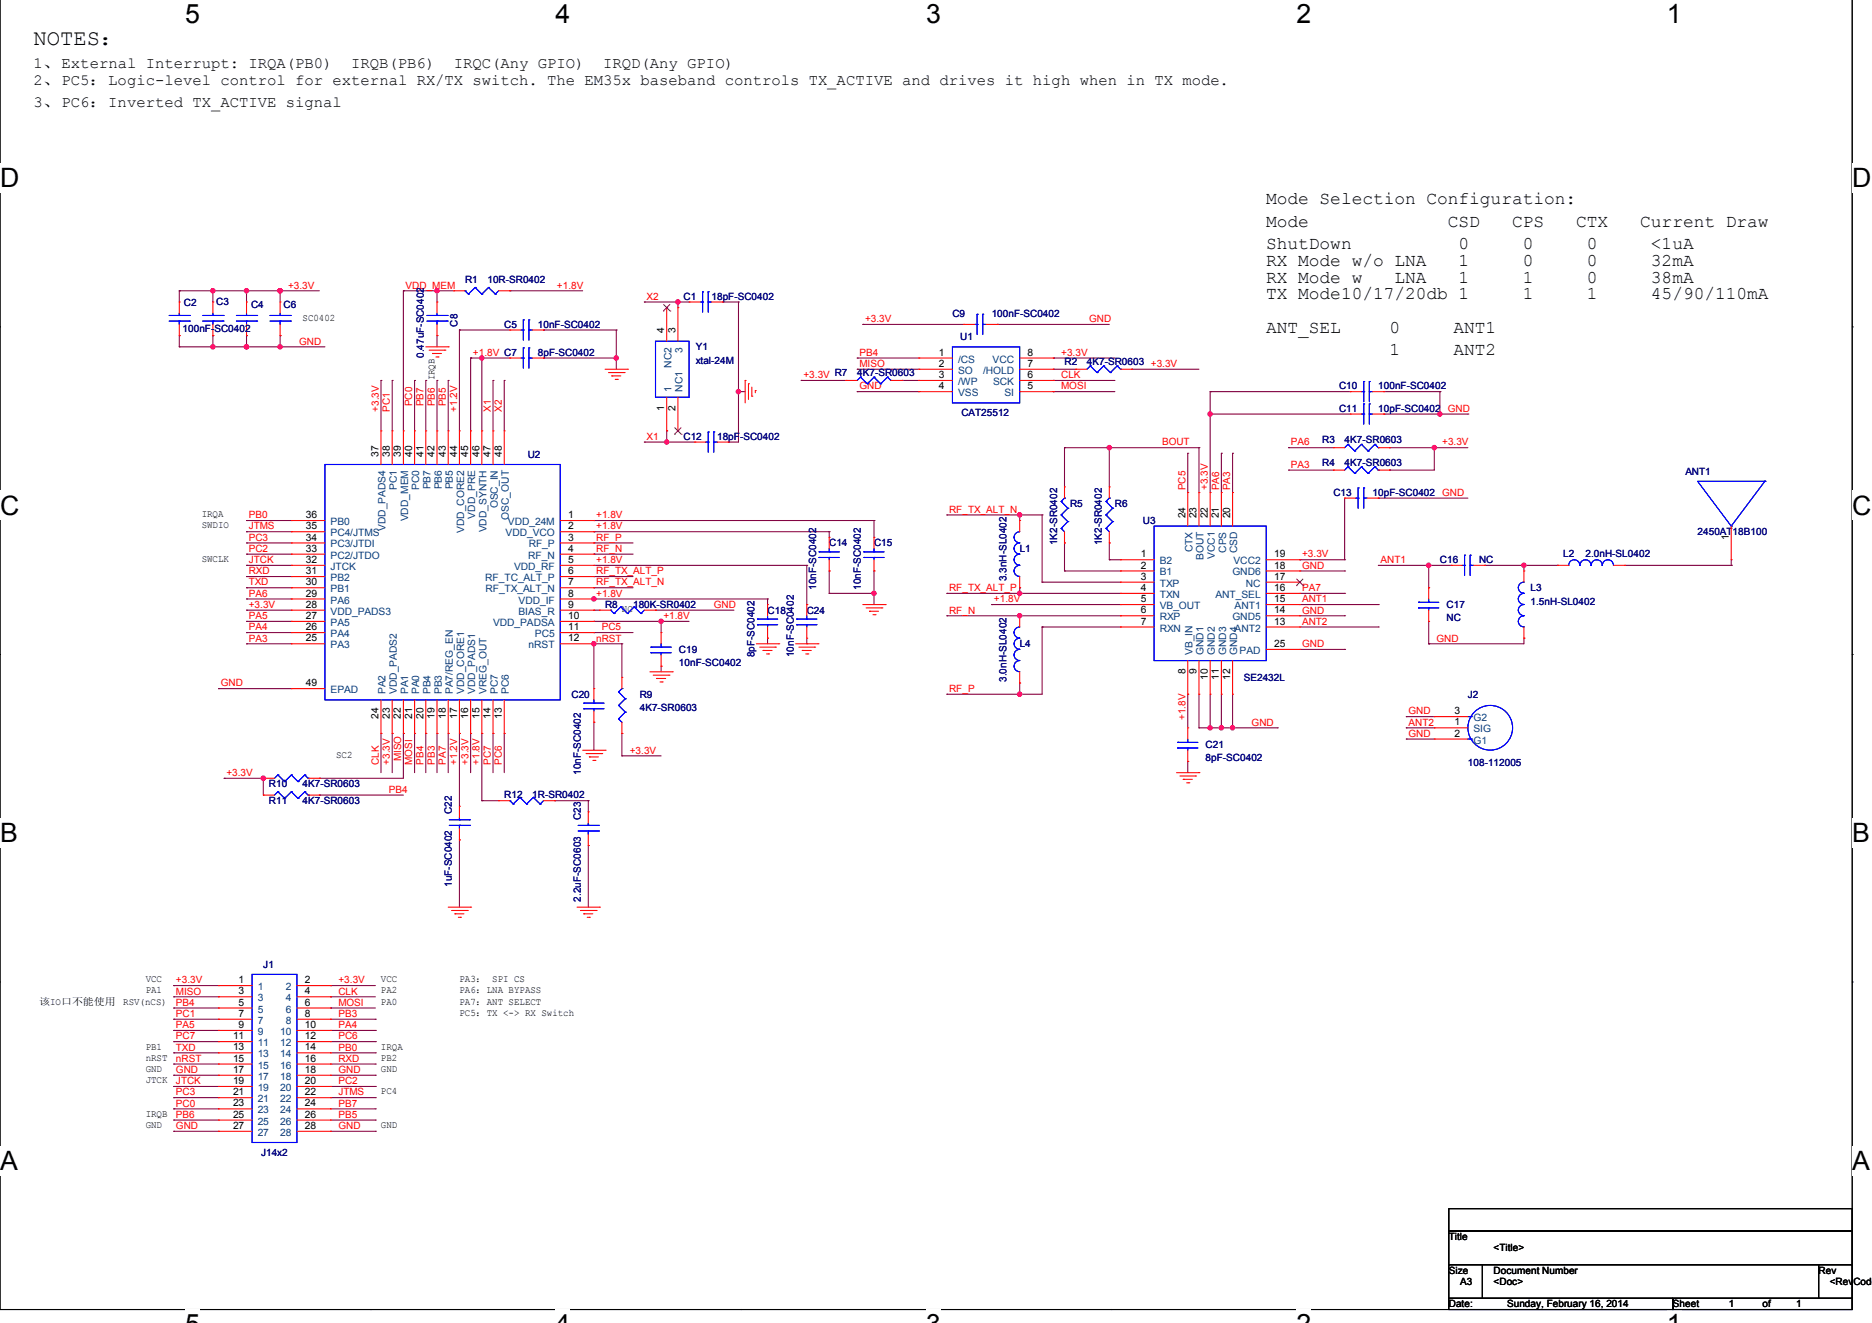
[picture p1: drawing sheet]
<svg xmlns="http://www.w3.org/2000/svg" width="297mm" height="210mm" viewBox="0 0 297 210" stroke-linecap="round" stroke-linejoin="round" font-family="sans-serif">
<defs><g id="words">
<g font-size="4.2">
<text x="29.4" y="3.7">5</text>
<text x="88.2" y="3.7">4</text>
<text x="146.9" y="3.7">3</text>
<text x="205.7" y="3.7">2</text>
<text x="264.5" y="3.7">1</text>
<text x="0" y="29.7">D</text>
<text x="293.9" y="29.7">D</text>
<text x="0" y="81.6">C</text>
<text x="293.9" y="81.6">C</text>
<text x="0" y="133.6">B</text>
<text x="293.9" y="133.6">B</text>
<text x="0" y="185.6">A</text>
<text x="293.9" y="185.6">A</text>
</g>
<text font-size="3.5" x="5.3" y="7.2">NOTES：</text>
<g font-size="2.8">
<text x="200.9" y="32.4">Mode Selection Configuration:</text>
<text x="200.9" y="36">Mode</text>
<text x="229.7" y="36">CSD</text>
<text x="239.9" y="36">CPS</text>
<text x="250.1" y="36">CTX</text>
<text x="260.3" y="36">Current Draw</text>
<text x="200.9" y="39.5">ShutDown</text>
<text x="231.4" y="39.5">0</text>
<text x="241.6" y="39.5">0</text>
<text x="251.8" y="39.5">0</text>
<text x="262" y="39.5">&lt;1uA</text>
<text x="200.9" y="42.2">RX Mode w/o LNA</text>
<text x="200.9" y="44.8">RX Mode w</text>
<text x="200.9" y="47.5">TX Mode10/17/20db 1</text>
<text x="221.3" y="44.8">LNA</text>
<text x="231.4" y="42.2">1</text>
<text x="231.4" y="44.8">1</text>
<text x="241.6" y="42.2">0</text>
<text x="241.6" y="44.8">1</text>
<text x="241.6" y="47.5">1</text>
<text x="251.8" y="42.2">0</text>
<text x="251.8" y="44.8">0</text>
<text x="251.8" y="47.5">1</text>
<text x="262" y="42.2">32mA</text>
<text x="262" y="44.8">38mA</text>
<text x="262" y="47.5">45/90/110mA</text>
<text x="200.9" y="52.8">ANT_SEL</text>
<text x="220.5" y="52.8">0</text>
<text x="230.6" y="52.8">ANT1</text>
<text x="220.5" y="56.4">1</text>
<text x="230.6" y="56.4">ANT2</text>
</g>
<g font-size="2.5">
<text x="5.3" y="10.8">1、External Interrupt: IRQA(PB0)</text>
<text x="55.7" y="10.8">IRQB(PB6)</text>
<text x="72" y="10.8">IRQC(Any GPIO)</text>
<text x="95.7" y="10.8">IRQD(Any GPIO)</text>
<text x="5.3" y="13.4">2、PC5：Logic-level control for external RX/TX switch. The EM35x baseband controls TX_ACTIVE and drives it high when in TX mode.</text>
<text x="5.3" y="17">3、PC6：Inverted TX_ACTIVE signal</text>
</g>
<g font-size="1.6" fill="#f00">
<text x="45.7" y="45.8">+3.3V</text>
<text x="64.4" y="45.8">VDD_MEM</text>
<text x="88.4" y="45.8">+1.8V</text>
<text x="102.6" y="47.6">X2</text>
<text x="137.3" y="51.1">+3.3V</text>
<text x="172.8" y="51.1">GND</text>
<text x="47.5" y="54.7">GND</text>
<text x="75" y="56.4">+1.8V C7</text>
<text x="136.4" y="58.2">MISO</text>
<text x="136.4" y="56.4">PB4</text>
<text x="168.4" y="56.4">+3.3V</text>
<text x="60.1" y="65.3" transform="rotate(-90 60.1 65.3)">+3.3V</text>
<text x="61.9" y="65.3" transform="rotate(-90 61.9 65.3)">PC1</text>
<text x="65.4" y="64.4" transform="rotate(-90 65.4 64.4)">PC0</text>
<text x="67.2" y="64.4" transform="rotate(-90 67.2 64.4)">PB7</text>
<text x="69" y="64.4" transform="rotate(-90 69 64.4)">PB6 IRQB</text>
<text x="70.8" y="64.4" transform="rotate(-90 70.8 64.4)">PB5</text>
<text x="72.5" y="65.3" transform="rotate(-90 72.5 65.3)">+1.2V</text>
<text x="77.9" y="65.3" transform="rotate(-90 77.9 65.3)">X1</text>
<text x="79.7" y="65.3" transform="rotate(-90 79.7 65.3)">X2</text>
<text x="127.5" y="60">+3.3V R7</text>
<text x="136.4" y="61.8">GND</text>
<text x="168.4" y="61.8">MOSI</text>
<text x="168.4" y="60">CLK</text>
<text x="229.7" y="65.3">GND</text>
<text x="102.6" y="69.8">X1</text>
<text x="184.4" y="70.7">BOUT</text>
<text x="204.8" y="70.7">PA6</text>
<text x="228.8" y="70.7">+3.3V</text>
<text x="188.1" y="77.8" transform="rotate(-90 188.1 77.8)">PC5</text>
<text x="191.7" y="77.8" transform="rotate(-90 191.7 77.8)">+3.3V</text>
<text x="193.4" y="77.8" transform="rotate(-90 193.4 77.8)">PA6</text>
<text x="195.2" y="77.8" transform="rotate(-90 195.2 77.8)">PA3</text>
<text x="204.8" y="74.2">PA3</text>
<text x="39.5" y="82.2">PB0</text>
<text x="94.6" y="82.2">+1.8V</text>
<text x="150.6" y="81.3">RF_TX_ALT_N</text>
<text x="228.8" y="78.7">GND</text>
<text x="39.5" y="85.8">PC3</text>
<text x="39.5" y="84">JTMS</text>
<text x="39.5" y="89.3">JTCK</text>
<text x="39.5" y="87.6">PC2</text>
<text x="94.6" y="87.6">RF_N</text>
<text x="94.6" y="85.8">RF_P</text>
<text x="94.6" y="84">+1.8V</text>
<text x="94.6" y="89.3">+1.8V</text>
<text x="206.6" y="88.4">+3.3V</text>
<text x="219.1" y="89.3">ANT1</text>
<text x="39.5" y="91.1">RXD</text>
<text x="39.5" y="92.9">TXD</text>
<text x="39.5" y="94.7">PA6</text>
<text x="94.6" y="91.1">RF_TX_ALT_P</text>
<text x="94.6" y="92.9">RF_TX_ALT_N</text>
<text x="94.6" y="94.7">+1.8V</text>
<text x="150.6" y="93.8">RF_TX_ALT_P</text>
<text x="157.7" y="95.6">+1.8V</text>
<text x="206.6" y="90.2">GND</text>
<text x="206.6" y="93.8">PA7</text>
<text x="206.6" y="95.6">ANT1</text>
<text x="39.5" y="96.4">+3.3V</text>
<text x="39.5" y="101.8">PA3</text>
<text x="39.5" y="100">PA4</text>
<text x="39.5" y="98.2">PA5</text>
<text x="94.6" y="101.8">nRST</text>
<text x="95.5" y="100">PC5</text>
<text x="105.3" y="98.2">+1.8V</text>
<text x="113.3" y="96.4">GND</text>
<text x="150.6" y="97.3">RF_N</text>
<text x="206.6" y="97.3">GND</text>
<text x="206.6" y="99.1">ANT2</text>
<text x="227.9" y="101.8">GND</text>
<text x="206.6" y="102.7">GND</text>
<text x="35" y="108.9">GND</text>
<text x="150.6" y="109.8">RF_P</text>
<text x="223.5" y="113.3">GND</text>
<text x="99.9" y="119.6">+3.3V</text>
<text x="188.1" y="114.2" transform="rotate(-90 188.1 114.2)">+1.8V</text>
<text x="198.6" y="115.1">GND</text>
<text x="223.5" y="115.1">ANT2</text>
<text x="223.5" y="116.9">GND</text>
<text x="35.9" y="123.1">+3.3V</text>
<text x="60.1" y="121.3" transform="rotate(-90 60.1 121.3)">CLK</text>
<text x="61.7" y="125.8">PB4</text>
<text x="61.9" y="121.3" transform="rotate(-90 61.9 121.3)">+3.3V</text>
<text x="63.6" y="120.8" transform="rotate(-90 63.6 120.8)">MISO</text>
<text x="65.4" y="121.3" transform="rotate(-90 65.4 121.3)">MOSI</text>
<text x="67.2" y="121.3" transform="rotate(-90 67.2 121.3)">PB4</text>
<text x="69" y="121.3" transform="rotate(-90 69 121.3)">PB3</text>
<text x="70.8" y="121.3" transform="rotate(-90 70.8 121.3)">PA7</text>
<text x="72.5" y="121.3" transform="rotate(-90 72.5 121.3)">+1.2V</text>
<text x="74.3" y="121.3" transform="rotate(-90 74.3 121.3)">+3.3V</text>
<text x="76.1" y="121.3" transform="rotate(-90 76.1 121.3)">+1.8V</text>
<text x="77.9" y="121.3" transform="rotate(-90 77.9 121.3)">PC7</text>
<text x="79.7" y="121.3" transform="rotate(-90 79.7 121.3)">PC6</text>
<text x="27.9" y="156">+3.3V</text>
<text x="27.9" y="157.8">MISO</text>
<text x="27.9" y="159.6">PB4</text>
<text x="27.9" y="161.3">PC1</text>
<text x="53.7" y="156">+3.3V</text>
<text x="53.7" y="157.8">CLK</text>
<text x="53.7" y="159.6">MOSI</text>
<text x="53.7" y="161.3">PB3</text>
<text x="27.9" y="163.1">PA5</text>
<text x="27.9" y="164.9">PC7</text>
<text x="27.9" y="166.7">TXD</text>
<text x="53.7" y="163.1">PA4</text>
<text x="53.7" y="164.9">PC6</text>
<text x="53.7" y="166.7">PB0</text>
<text x="27.9" y="168.5">nRST</text>
<text x="27.9" y="170.2">GND</text>
<text x="27.9" y="172">JTCK</text>
<text x="27.9" y="173.8">PC3</text>
<text x="53.7" y="168.5">RXD</text>
<text x="53.7" y="170.2">GND</text>
<text x="53.7" y="172">PC2</text>
<text x="53.7" y="173.8">JTMS</text>
<text x="27.9" y="175.6">PC0</text>
<text x="27.9" y="177.3">PB6</text>
<text x="27.9" y="179.1">GND</text>
<text x="53.7" y="175.6">PB7</text>
<text x="53.7" y="177.3">PB5</text>
<text x="53.7" y="179.1">GND</text>
</g>
<g font-size="1.6" fill="#000080">
<text x="73.8" y="44.9">R1</text>
<text x="77.3" y="44.9">10R-SR0402</text>
<text x="108.5" y="47.6">C1</text>
<text x="112.9" y="47.6">18pF-SC0402</text>
<text x="29" y="52.7">100nF-SC0402</text>
<text x="29.2" y="48.6">C2</text>
<text x="34.3" y="48.4">C3</text>
<text x="39.8" y="48.8">C4</text>
<text x="45" y="48.8">C6</text>
<text x="72.6" y="51.8" transform="rotate(-90 72.6 51.8)">C8</text>
<text x="80" y="52">C5</text>
<text x="85.3" y="52">10nF-SC0402</text>
<text x="151.1" y="50.2">C9</text>
<text x="152.4" y="53.9">U1</text>
<text x="157.4" y="50.2">100nF-SC0402</text>
<text x="67.3" y="56.8" transform="rotate(-90 67.3 56.8)">0.47uF-SC0402</text>
<text x="85.3" y="56.4">8pF-SC0402</text>
<text x="110.4" y="55.6">Y1</text>
<text x="110.4" y="57.7">xtal-24M</text>
<text x="136" y="59.6">4K7-SR0603</text>
<text x="168.9" y="57.9">R2</text>
<text x="172.5" y="57.9">4K7-SR0603 +3.3V</text>
<text x="212.5" y="65.3">C11</text>
<text x="212.5" y="61.8">C10</text>
<text x="218.7" y="65.3">10pF-SC0402</text>
<text x="218.7" y="61.8">100nF-SC0402</text>
<text x="108.5" y="69.8">C12</text>
<text x="113.8" y="69.8">18pF-SC0402</text>
<text x="152.5" y="66.1">CAT25512</text>
<text x="209.8" y="70.3">R3</text>
<text x="213.4" y="70.3">4K7-SR0603</text>
<text x="83.7" y="72.6">U2</text>
<text x="209.8" y="73.9">R4</text>
<text x="213.4" y="73.9">4K7-SR0603</text>
<text x="267.4" y="75.3">ANT1</text>
<text x="169.8" y="80.4">R5</text>
<text x="176.9" y="80.4">R6</text>
<text x="181.4" y="83.1">U3</text>
<text x="211.6" y="78.7">C13</text>
<text x="217.8" y="78.7">10pF-SC0402</text>
<text x="131.6" y="86.7">C14</text>
<text x="138.7" y="86.7">C15</text>
<text x="161.8" y="87.6">L1</text>
<text x="167.7" y="86.5" transform="rotate(-90 167.7 86.5)">1K2-SR0402</text>
<text x="174.8" y="86.5" transform="rotate(-90 174.8 86.5)">1K2-SR0402</text>
<text x="228.5" y="89.3">C16</text>
<text x="234.7" y="89.3">NC</text>
<text x="248" y="88.4">L2</text>
<text x="251.6" y="88.4">2.0nH-SL0402</text>
<text x="269.4" y="84.9">2450AT18B100</text>
<text x="129.5" y="93.6" transform="rotate(-90 129.5 93.6)">10nF-SC0402</text>
<text x="136.6" y="93.6" transform="rotate(-90 136.6 93.6)">10nF-SC0402</text>
<text x="159.7" y="92.2" transform="rotate(-90 159.7 92.2)">3.3nH-SL0402</text>
<text x="242.9" y="93.8">L3</text>
<text x="242.9" y="95.9">1.5nH-SL0402</text>
<text x="96" y="96.4">R8</text>
<text x="100.5" y="96.4">180K-SR0402</text>
<text x="121.8" y="97.3">C18</text>
<text x="128" y="97.3">C24</text>
<text x="229.5" y="96.4">C17</text>
<text x="229.5" y="98.6">NC</text>
<text x="107.7" y="103.6">C19</text>
<text x="107.7" y="105.7">10nF-SC0402</text>
<text x="119.7" y="104.3" transform="rotate(-90 119.7 104.3)">8pF-SC0402</text>
<text x="125.9" y="104.3" transform="rotate(-90 125.9 104.3)">10nF-SC0402</text>
<text x="161.8" y="102.7">L4</text>
<text x="90.7" y="110.7">C20</text>
<text x="101.5" y="110.7">R9</text>
<text x="101.5" y="112.8">4K7-SR0603</text>
<text x="159.7" y="108.2" transform="rotate(-90 159.7 108.2)">3.0nH-SL0402</text>
<text x="197.4" y="108">SE2432L</text>
<text x="232.9" y="110.7">J2</text>
<text x="191.3" y="118.7">C21</text>
<text x="42.7" y="124.9">R10</text>
<text x="48" y="124.9">4K7-SR0603</text>
<text x="92.2" y="123" transform="rotate(-90 92.2 123)">10nF-SC0402</text>
<text x="191.3" y="120.8">8pF-SC0402</text>
<text x="232.9" y="121.5">108-112005</text>
<text x="42.7" y="127.6">R11</text>
<text x="48" y="127.6">4K7-SR0603</text>
<text x="71.7" y="129.2" transform="rotate(-90 71.7 129.2)">C22</text>
<text x="80" y="126.7">R12</text>
<text x="84.5" y="126.7">1R-SR0402</text>
<text x="92.2" y="130.1" transform="rotate(-90 92.2 130.1)">C23</text>
<text x="71.7" y="140.7" transform="rotate(-90 71.7 140.7)">1uF-SC0402</text>
<text x="92.2" y="143" transform="rotate(-90 92.2 143)">2.2uF-SC0603</text>
<text x="41.8" y="153.5">J1</text>
<text x="41.4" y="183.4">J14x2</text>
</g>
<g font-size="1.6">
<text x="48" y="50.9">SC0402</text>
<text x="105.4" y="52.9" transform="rotate(-90 105.4 52.9)">4</text>
<text x="107.2" y="52.9" transform="rotate(-90 107.2 52.9)">3</text>
<text x="149" y="56.4">1</text>
<text x="149" y="58.2">2</text>
<text x="149" y="60">3</text>
<text x="163" y="60">6</text>
<text x="163" y="58.2">7</text>
<text x="163" y="56.4">8</text>
<text x="105.4" y="65.2" transform="rotate(-90 105.4 65.2)">1</text>
<text x="107.2" y="65.2" transform="rotate(-90 107.2 65.2)">2</text>
<text x="149" y="61.8">4</text>
<text x="163" y="61.8">5</text>
<text x="60.1" y="72.4" transform="rotate(-90 60.1 72.4)">37</text>
<text x="61.8" y="72.4" transform="rotate(-90 61.8 72.4)">38</text>
<text x="63.6" y="72.4" transform="rotate(-90 63.6 72.4)">39</text>
<text x="65.4" y="72.4" transform="rotate(-90 65.4 72.4)">40</text>
<text x="67.2" y="72.4" transform="rotate(-90 67.2 72.4)">41</text>
<text x="69" y="72.4" transform="rotate(-90 69 72.4)">42</text>
<text x="70.7" y="72.4" transform="rotate(-90 70.7 72.4)">43</text>
<text x="72.5" y="72.4" transform="rotate(-90 72.5 72.4)">44</text>
<text x="74.3" y="72.4" transform="rotate(-90 74.3 72.4)">45</text>
<text x="76.1" y="72.4" transform="rotate(-90 76.1 72.4)">46</text>
<text x="77.9" y="72.4" transform="rotate(-90 77.9 72.4)">47</text>
<text x="79.6" y="72.4" transform="rotate(-90 79.6 72.4)">48</text>
<text x="32" y="83.8">SWDIO</text>
<text x="32" y="82.1">IRQA</text>
<text x="48.5" y="82.2">36</text>
<text x="48.5" y="84">35</text>
<text x="90.1" y="82.2">1</text>
<text x="90.1" y="84">2</text>
<text x="188.1" y="82.2" transform="rotate(-90 188.1 82.2)">24</text>
<text x="189.9" y="82.2" transform="rotate(-90 189.9 82.2)">23</text>
<text x="191.6" y="82.2" transform="rotate(-90 191.6 82.2)">22</text>
<text x="193.4" y="82.2" transform="rotate(-90 193.4 82.2)">21</text>
<text x="195.2" y="82.2" transform="rotate(-90 195.2 82.2)">20</text>
<text x="32" y="89.2">SWCLK</text>
<text x="48.5" y="85.8">34</text>
<text x="48.5" y="87.5">33</text>
<text x="48.5" y="89.3">32</text>
<text x="90.1" y="85.8">3</text>
<text x="90.1" y="87.5">4</text>
<text x="90.1" y="89.3">5</text>
<text x="181" y="88.4">1</text>
<text x="202.2" y="88.4">19</text>
<text x="274.3" y="85.6" transform="rotate(-90 274.3 85.6)">1</text>
<text x="48.5" y="91.1">31</text>
<text x="48.5" y="92.9">30</text>
<text x="48.5" y="94.7">29</text>
<text x="90.1" y="91.1">6</text>
<text x="90.1" y="92.9">7</text>
<text x="90.1" y="94.7">8</text>
<text x="181" y="90.2">2</text>
<text x="181" y="92">3</text>
<text x="181" y="93.8">4</text>
<text x="181" y="95.5">5</text>
<text x="202.2" y="95.5">15</text>
<text x="202.2" y="93.8">16</text>
<text x="202.2" y="92">17</text>
<text x="202.2" y="90.2">18</text>
<text x="48.5" y="96.4">28</text>
<text x="48.5" y="98.2">27</text>
<text x="48.5" y="100">26</text>
<text x="48.5" y="101.8">25</text>
<text x="90.1" y="96.4">9</text>
<text x="90.1" y="98.2">10</text>
<text x="90.1" y="100">11</text>
<text x="90.1" y="101.8">12</text>
<text x="98.7" y="97.2">NC</text>
<text x="181" y="97.3">6</text>
<text x="181" y="99.1">7</text>
<text x="202.2" y="97.3">14</text>
<text x="202.2" y="99.1">13</text>
<text x="188.1" y="107" transform="rotate(-90 188.1 107)">8</text>
<text x="189.9" y="107" transform="rotate(-90 189.9 107)">9</text>
<text x="191.6" y="107.9" transform="rotate(-90 191.6 107.9)">10</text>
<text x="193.4" y="107.9" transform="rotate(-90 193.4 107.9)">11</text>
<text x="195.2" y="107.9" transform="rotate(-90 195.2 107.9)">12</text>
<text x="202.2" y="102.7">25</text>
<text x="48.5" y="108.9">49</text>
<text x="230.8" y="113.3">3</text>
<text x="60.1" y="114.1" transform="rotate(-90 60.1 114.1)">24</text>
<text x="61.8" y="114.1" transform="rotate(-90 61.8 114.1)">23</text>
<text x="63.6" y="114.1" transform="rotate(-90 63.6 114.1)">22</text>
<text x="65.4" y="114.1" transform="rotate(-90 65.4 114.1)">21</text>
<text x="67.2" y="114.1" transform="rotate(-90 67.2 114.1)">20</text>
<text x="69" y="114.1" transform="rotate(-90 69 114.1)">19</text>
<text x="70.7" y="114.1" transform="rotate(-90 70.7 114.1)">18</text>
<text x="72.5" y="114.1" transform="rotate(-90 72.5 114.1)">17</text>
<text x="74.3" y="114.1" transform="rotate(-90 74.3 114.1)">16</text>
<text x="76.1" y="114.1" transform="rotate(-90 76.1 114.1)">15</text>
<text x="77.9" y="114.1" transform="rotate(-90 77.9 114.1)">14</text>
<text x="79.6" y="114.1" transform="rotate(-90 79.6 114.1)">13</text>
<text x="230.8" y="115.1">1</text>
<text x="230.8" y="116.9">2</text>
<text x="53.3" y="120.3">SC2</text>
<text x="23.1" y="155.8">VCC</text>
<text x="37.9" y="156">1</text>
<text x="48.4" y="156">2</text>
<text x="60.5" y="155.8">VCC</text>
<text x="72.9" y="155.8">PA3： SPI CS</text>
<text x="6.2" y="159.4">该IO口不能使用</text>
<text x="19.6" y="159.4">RSV(nCS)</text>
<text x="23.1" y="157.6">PA1</text>
<text x="37.9" y="157.8">3</text>
<text x="37.9" y="159.5">5</text>
<text x="37.9" y="161.3">7</text>
<text x="48.4" y="157.8">4</text>
<text x="48.4" y="159.5">6</text>
<text x="48.4" y="161.3">8</text>
<text x="60.5" y="157.6">PA2</text>
<text x="60.5" y="159.4">PA0</text>
<text x="72.9" y="157.6">PA6：LNA BYPASS</text>
<text x="72.9" y="159.4">PA7：ANT SELECT</text>
<text x="72.9" y="161.2">PC5：TX &lt;-&gt; RX Switch</text>
<text x="23.1" y="166.5">PB1</text>
<text x="37" y="164.9">11</text>
<text x="37" y="166.7">13</text>
<text x="37.9" y="163.1">9</text>
<text x="48.4" y="163.1">10</text>
<text x="48.4" y="164.9">12</text>
<text x="48.4" y="166.7">14</text>
<text x="60.5" y="166.5">IRQA</text>
<text x="23.1" y="168.3">nRST</text>
<text x="23.1" y="171.8">JTCK</text>
<text x="23.1" y="170.1">GND</text>
<text x="37" y="168.4">15</text>
<text x="37" y="170.2">17</text>
<text x="37" y="172">19</text>
<text x="37" y="173.8">21</text>
<text x="48.4" y="168.4">16</text>
<text x="48.4" y="170.2">18</text>
<text x="48.4" y="172">20</text>
<text x="48.4" y="173.8">22</text>
<text x="60.5" y="168.3">PB2</text>
<text x="60.5" y="173.6">PC4</text>
<text x="60.5" y="170.1">GND</text>
<text x="23.1" y="177.2">IRQB</text>
<text x="23.1" y="179">GND</text>
<text x="37" y="175.5">23</text>
<text x="37" y="177.3">25</text>
<text x="37" y="179.1">27</text>
<text x="48.4" y="175.5">24</text>
<text x="48.4" y="177.3">26</text>
<text x="48.4" y="179.1">28</text>
<text x="60.5" y="179">GND</text>
<text x="229.9" y="196.7">Title</text>
<text x="229.9" y="202.1">Size</text>
<text x="231.7" y="203.8">A3</text>
<text x="237" y="202.1">Document Number</text>
<text x="237" y="203.8">&lt;Doc&gt;</text>
<text x="237" y="198.5">&lt;Title&gt;</text>
<text x="288.6" y="202.1">Rev</text>
<text x="290.3" y="203.8">&lt;RevCode&gt;</text>
<text x="229.9" y="207.4">Date:</text>
<text x="239.1" y="207.4">Sunday, February 16, 2014</text>
<text x="265.5" y="207.4">Sheet</text>
<text x="274.3" y="207.4">1</text>
<text x="279.7" y="207.4">of</text>
<text x="285" y="207.4">1</text>
</g>
<g font-size="1.6" fill="#004080">
<text x="106.5" y="58.3" transform="rotate(-90 106.5 58.3)">NC2</text>
<text x="108.3" y="55.9" transform="rotate(-90 108.3 55.9)">3</text>
<text x="152" y="57.5">/CS</text>
<text x="152" y="59.3">SO</text>
<text x="156" y="59.3">/HOLD</text>
<text x="157.5" y="57.5">VCC</text>
<text x="106.5" y="62.1" transform="rotate(-90 106.5 62.1)">1</text>
<text x="108.3" y="62.1" transform="rotate(-90 108.3 62.1)">NC1</text>
<text x="152" y="61.1">/WP</text>
<text x="152" y="62.9">VSS</text>
<text x="157.6" y="61.1">SCK</text>
<text x="159.4" y="62.9">SI</text>
<text x="63" y="77.8" transform="rotate(-90 63 77.8)">PC1</text>
<text x="66.5" y="77.8" transform="rotate(-90 66.5 77.8)">PC0</text>
<text x="68.3" y="77.7" transform="rotate(-90 68.3 77.7)">PB7</text>
<text x="70.1" y="77.7" transform="rotate(-90 70.1 77.7)">PB6</text>
<text x="71.9" y="77.7" transform="rotate(-90 71.9 77.7)">PB5</text>
<text x="52.5" y="83.3">PB0</text>
<text x="64.7" y="82.7" transform="rotate(-90 64.7 82.7)">VDD_MEM</text>
<text x="75.4" y="82.3" transform="rotate(-90 75.4 82.3)">VDD_PRE</text>
<text x="79" y="80.7" transform="rotate(-90 79 80.7)">OSC_IN</text>
<text x="80.6" y="83.3">VDD_24M</text>
<text x="80.8" y="82.5" transform="rotate(-90 80.8 82.5)">OSC_OUT</text>
<text x="52.5" y="85.1">PC4/JTMS</text>
<text x="52.5" y="86.9">PC3/JTDI</text>
<text x="52.5" y="88.6">PC2/JTDO</text>
<text x="61.2" y="84.3" transform="rotate(-90 61.2 84.3)">VDD_PADS4</text>
<text x="73.6" y="84.6" transform="rotate(-90 73.6 84.6)">VDD_CORE2</text>
<text x="77.2" y="84.5" transform="rotate(-90 77.2 84.5)">VDD_SYNTH</text>
<text x="80.2" y="85.1">VDD_VCO</text>
<text x="83.8" y="88.6">RF_N</text>
<text x="83.9" y="86.9">RF_P</text>
<text x="184" y="89.5">B2</text>
<text x="189.2" y="87.6" transform="rotate(-90 189.2 87.6)">CTX</text>
<text x="191" y="88.9" transform="rotate(-90 191 88.9)">BOUT</text>
<text x="192.8" y="88.7" transform="rotate(-90 192.8 88.7)">VCC1</text>
<text x="194.5" y="87.7" transform="rotate(-90 194.5 87.7)">CPS</text>
<text x="195.7" y="89.5">VCC2</text>
<text x="196.3" y="87.8" transform="rotate(-90 196.3 87.8)">CSD</text>
<text x="52.5" y="90.4">JTCK</text>
<text x="52.5" y="92.2">PB2</text>
<text x="52.5" y="94">PB1</text>
<text x="52.5" y="95.8">PA6</text>
<text x="77" y="92.2">RF_TC_ALT_P</text>
<text x="77" y="94">RF_TX_ALT_N</text>
<text x="81.6" y="90.4">VDD_RF</text>
<text x="82.3" y="95.8">VDD_IF</text>
<text x="184" y="91.3">B1</text>
<text x="184" y="93.1">TXP</text>
<text x="184" y="94.9">TXN</text>
<text x="192.8" y="94.9">ANT_SEL</text>
<text x="195.6" y="91.3">GND6</text>
<text x="197.7" y="93.1">NC</text>
<text x="52.5" y="97.5">VDD_PADS3</text>
<text x="52.5" y="99.3">PA5</text>
<text x="52.5" y="101.1">PA4</text>
<text x="78.2" y="99.3">VDD_PADSA</text>
<text x="82.3" y="97.5">BIAS_R</text>
<text x="84.9" y="101.1">PC5</text>
<text x="184" y="96.6">VB_OUT</text>
<text x="184" y="98.4">RXP</text>
<text x="184" y="100.2">RXN</text>
<text x="195.6" y="98.4">GND5</text>
<text x="195.9" y="96.6">ANT1</text>
<text x="195.9" y="100.2">ANT2</text>
<text x="52.5" y="102.9">PA3</text>
<text x="83.9" y="102.9">nRST</text>
<text x="189.2" y="103.9" transform="rotate(-90 189.2 103.9)">VB_IN</text>
<text x="191" y="103.9" transform="rotate(-90 191 103.9)">GND1</text>
<text x="192.8" y="103.9" transform="rotate(-90 192.8 103.9)">GND2</text>
<text x="194.5" y="103.9" transform="rotate(-90 194.5 103.9)">GND3</text>
<text x="196.3" y="103.9" transform="rotate(-90 196.3 103.9)">GND4</text>
<text x="196.7" y="103.8">PAD</text>
<text x="52.5" y="110">EPAD</text>
<text x="61.2" y="110.1" transform="rotate(-90 61.2 110.1)">PA2</text>
<text x="63" y="110.1" transform="rotate(-90 63 110.1)">VDD_PADS2</text>
<text x="64.7" y="110.1" transform="rotate(-90 64.7 110.1)">PA1</text>
<text x="66.5" y="110.1" transform="rotate(-90 66.5 110.1)">PA0</text>
<text x="68.3" y="110.1" transform="rotate(-90 68.3 110.1)">PB4</text>
<text x="70.1" y="110.1" transform="rotate(-90 70.1 110.1)">PB3</text>
<text x="71.9" y="110.1" transform="rotate(-90 71.9 110.1)">PA7/REG_EN</text>
<text x="73.6" y="110.1" transform="rotate(-90 73.6 110.1)">VDD_CORE1</text>
<text x="75.4" y="110.1" transform="rotate(-90 75.4 110.1)">VDD_PADS1</text>
<text x="77.2" y="110.1" transform="rotate(-90 77.2 110.1)">VREG_OUT</text>
<text x="79" y="110.1" transform="rotate(-90 79 110.1)">PC7</text>
<text x="80.8" y="110.1" transform="rotate(-90 80.8 110.1)">PC6</text>
<text x="233.8" y="116.2">SIG</text>
<text x="233.8" y="114.4">G2</text>
<text x="233.8" y="118">G1</text>
<text x="40.9" y="157.1">1</text>
<text x="40.9" y="158.9">3</text>
<text x="40.9" y="160.6">5</text>
<text x="45.3" y="157.1">2</text>
<text x="45.3" y="158.9">4</text>
<text x="45.3" y="160.6">6</text>
<text x="40.9" y="162.4">7</text>
<text x="40.9" y="164.2">9</text>
<text x="40.9" y="166">11</text>
<text x="40.9" y="167.8">13</text>
<text x="44.4" y="164.2">10</text>
<text x="44.4" y="166">12</text>
<text x="44.4" y="167.8">14</text>
<text x="45.3" y="162.4">8</text>
<text x="40.9" y="169.5">15</text>
<text x="40.9" y="171.3">17</text>
<text x="40.9" y="173.1">19</text>
<text x="44.4" y="169.5">16</text>
<text x="44.4" y="171.3">18</text>
<text x="44.4" y="173.1">20</text>
<text x="40.9" y="174.9">21</text>
<text x="40.9" y="176.6">23</text>
<text x="40.9" y="178.4">25</text>
<text x="44.4" y="174.9">22</text>
<text x="44.4" y="176.6">24</text>
<text x="44.4" y="178.4">26</text>
<text x="40.9" y="180.2">27</text>
<text x="44.4" y="180.2">28</text>
</g>
</g></defs>
<path d="M0 -.1v207.9h293.9v-207.9" fill="none" stroke="#000" stroke-width=".17"/>
<g fill="#fff">
<path d="M29.4 -.1h2.3v4.7h-2.3z"/>
<path d="M29.4 207.8h2.3v2.2h-2.3z"/>
</g>
<path d="M58.8 207.8h.1" fill="none" stroke="#000" stroke-width=".17"/>
<g fill="#fff">
<path d="M88.2 -.1h2.3v4.7h-2.3z"/>
<path d="M88.2 207.8h2.3v2.2h-2.3z"/>
</g>
<path d="M117.6 207.8h.1" fill="none" stroke="#000" stroke-width=".17"/>
<g fill="#fff">
<path d="M146.9 -.1h2.4v4.7h-2.4z"/>
<path d="M146.9 207.8h2.4v2.2h-2.4z"/>
</g>
<path d="M176.3 207.8h.1" fill="none" stroke="#000" stroke-width=".17"/>
<g fill="#fff">
<path d="M205.7 -.1h2.3v4.7h-2.3z"/>
<path d="M205.7 207.8h2.3v2.2h-2.3z"/>
</g>
<path d="M235.1 207.8h.1" fill="none" stroke="#000" stroke-width=".17"/>
<g fill="#fff">
<path d="M264.5 -.1h2.3v4.7h-2.3z"/>
<path d="M264.5 207.8h2.3v2.2h-2.3z"/>
<path d="M0 25.9h3v4.7h-3z"/>
<path d="M293.9 25.9h3v4.7h-3z"/>
<path d="M0 77.8h3v4.7h-3z"/>
<path d="M293.9 77.8h3v4.7h-3z"/>
</g>
<path d="M0 51.9h.1M293.9 51.9h.1" fill="none" stroke="#000" stroke-width=".17"/>
<g fill="#fff">
<path d="M0 129.8h2.8v4.7h-2.8z"/>
<path d="M293.9 129.8h2.8v4.7h-2.8z"/>
</g>
<path d="M0 103.8h.1M293.9 103.8h.1" fill="none" stroke="#000" stroke-width=".17"/>
<g fill="#fff">
<path d="M0 181.8h2.8v4.7h-2.8z"/>
<path d="M293.9 181.8h2.8v4.7h-2.8z"/>
</g>
<path d="M0 155.8h.1M293.9 155.8h.1M229.9 191.8h64v3.5h-64zM229.9 195.3h64v5.4h-64zM229.9 200.7h5.3v5.3h-5.3zM229.9 206h35.6v1.8h-35.6zM235.2 200.7h53.4v5.3h-53.4zM265.5 206h28.4v1.8h-28.4zM288.6 200.7h5.3v5.3h-5.3z" fill="none" stroke="#000" stroke-width=".17"/>
<g fill="none" stroke="#800040" stroke-width=".17">
<path d="M28.4 46.1h.1M28.4 53.2h.1M28.4 55h.1M28.4 46.1h22.3M28.4 46.1v1.8M28.4 53.2v1.8M28.4 55h23.2M33.8 46.1h.1M33.8 53.2h.1M33.8 55h.1M33.8 46.1v1.8M33.8 53.2v1.8"/>
<path d="M39.1 53.2h.1M39.1 46.1h.1M39.1 55h.1M39.1 46.1v1.8M39.1 53.2v1.8M44.4 46.1h.1M44.4 53.2h.1M44.4 55h.1M44.4 46.1v1.8M44.4 53.2v1.8M64 46.1h.1M64 46.1h8"/>
<path d="M64 46.1v22.3M69.3 46.1h.1M69.3 53.2h.1M69.3 46.1v1.8M69.3 53.2v1.8M72.9 52.4h.1M72.9 52.4v16M72.9 52.4h8M74.7 56.8h.1M74.7 56.8h6.2M74.7 56.8v11.6M76.5 56.8h.1"/>
<path d="M76.5 56.8v11.6M80.9 46.1h.1M80.9 46.1h11.6M86.2 56.8h.1M86.2 52.4h.1M86.2 56.8h11.6M86.2 52.4h11.6M97.8 56.8h.1M97.8 52.4h.1M97.8 52.4v6.2M102.2 47.9h.1M102.2 47.9h7.1"/>
<path d="M107.6 47.9h.1M107.6 47.9v.9M114.7 47.9h.1M114.7 47.9h2.5M117.2 47.9h.1M117.2 47.9v22.2h-1.6M136 58.6h.1M136 56.8h.1M136 58.6h9.8M136 56.8h9.8M136.9 51.5h.1M136.9 51.5h16"/>
<path d="M158.2 51.5h.1M158.2 51.5h17.8M167.1 58.6h.1M167.1 56.8h.1M167.1 58.6h3.6M167.1 56.8h9.8M179.6 58.6h.1M179.6 58.6h10.6M60.5 60.4h.1M60.5 60.4v8M62.2 60.4h.1M62.2 60.4v8"/>
<path d="M65.8 60.4h.1M65.8 60.4v8M67.6 60.4h.1M67.6 60.4v8M69.3 60.4h.1M69.3 60.4v8M71.1 60.4h.1M71.1 60.4v8M78.2 60.4h.1M78.2 60.4v8M80 60.4h.1M80 60.4v8"/>
<path d="M102.2 70.1h.1M102.2 70.1h8M105.8 68.4h.1M105.8 70.1h.1M105.8 68.4v1.7M115.6 70.1h.1M117.2 62.1h.1M117.2 62.1h1M127.1 60.4h.1M127.1 60.4h7.1M136 62.1h.1M136 62.1h9.8"/>
<path d="M143.1 60.4h.1M143.1 60.4h2.7M167.1 62.1h.1M167.1 60.4h.1M167.1 62.1h9.8M167.1 60.4h9.8M168.9 71h.1M168.9 71v6.3M168.9 71h21.3M176 71h.1M176 71v6.3M188.5 71.9h.1"/>
<path d="M188.5 71.9v6.2M190.2 71h.1M190.2 71v7.1M192 65.7h.1M192 62.1h.1M192 62.1h22.2M192 62.1v16M192 65.7h22.2M193.8 71.9h.1M193.8 71.9v6.2M195.6 71.9h.1M195.6 71.9v6.2"/>
<path d="M204.5 71h.1M204.5 74.6h.1M204.5 71h7.1M204.5 74.6h7.1M213.4 79v9.8M218.7 79h.1M218.7 79h14.2M219.6 65.7h.1M219.6 62.1h8.9M219.6 65.7h13.3M220.5 74.6h.1M220.5 71h.1"/>
<path d="M220.5 71h12.4M227.6 71h.1M227.6 71v3.6h-7.1M228.5 62.1h.1M228.5 62.1v3.6M232.9 65.7h.1M39.1 82.6h.1M39.1 96.8h.1M39.1 91.5h.1M39.1 93.3h.1M39.1 95h.1M39.1 86.1h.1"/>
<path d="M39.1 84.4h.1M39.1 89.7h.1M39.1 87.9h.1M39.1 98.6h.1M39.1 87.9h7.1M39.1 86.1h7.1M39.1 98.6h7.1M39.1 82.6h7.1M39.1 96.8h7.1M39.1 91.5h7.1M39.1 93.3h7.1M39.1 95h7.1"/>
<path d="M39.1 84.4h7.1M39.1 89.7h7.1M94.2 87.9h.1M94.2 86.1h.1M94.2 98.6h.1M94.2 96.8h.1M94.2 91.5h.1M94.2 93.3h.1M94.2 95h.1M94.2 84.4h.1M94.2 82.6h.1M94.2 87.9h6.3"/>
<path d="M94.2 86.1h6.3M94.2 98.6h15.1M94.2 82.6h44.5M94.2 96.8h.9M94.2 91.5h6.3M94.2 93.3h6.3M94.2 95h27.6M94.2 84.4h37.4M94.2 89.7h33.8M104 96.8h.1M104 96.8h12.5M104.9 98.6h.1"/>
<path d="M104.9 98.6v1.8M121.8 95h.1M121.8 95v.9M128 89.7h.1M128 95.9h.1M128 89.7v6.2M131.6 84.4h.1M131.6 90.6h.1M131.6 94.1h.1M131.6 84.4v.9M131.6 90.6v3.5M131.6 94.1h7.1"/>
<path d="M138.7 90.6h.1M138.7 94.1h.1M138.7 82.6h.1M138.7 82.6v2.7M138.7 90.6v5.3M150.2 81.7h.1M150.2 94.1h.1M150.2 97.7h.1M150.2 81.7h15.2M150.2 94.1h27.6M150.2 97.7h27.6M157.4 95.9h.1"/>
<path d="M157.4 95.9h20.4M161.8 81.7h.1M161.8 94.1h.1M161.8 97.7h.1M161.8 93.3h.1M161.8 81.7v.9M161.8 93.3v.8M165.4 92.4h.1M165.4 81.7h.1M165.4 99.5h.1M165.4 92.4h12.4M165.4 81.7v10.7"/>
<path d="M165.4 99.5v10.6h-15.2M165.4 99.5h12.4M168.9 90.6h.1M168.9 86.1h.1M168.9 90.6h8.9M168.9 86.1v4.5M176 88.8h.1M176 86.1h.1M176 88.8h1.8M176 86.1v2.7M206.2 88.8h.1M206.2 94.1h7.2"/>
<path d="M206.2 97.7h7.2M206.2 99.5h12.5M206.2 88.8h7.2M206.2 90.6h7.2M206.2 95.9h12.5M213.4 88.8h.1M213.4 90.6h.1M213.4 94.1h.1M213.4 97.7h.1M218.7 95.9h.1M218.7 99.5h.1M218.7 89.7h11.6"/>
<path d="M226.7 89.7h.1M226.7 93.3h.1M226.7 89.7v3.6M226.7 98.6v3.5M235.6 89.7h.1M235.6 89.7h11.5M241.8 89.7h.1M241.8 89.7v.9M247.1 89.7h.1M257.8 89.7h16.9M274.7 89.7h.1M274.7 88.8v.9"/>
<path d="M34.7 109.3h.1M34.7 109.3h11.5M39.1 102.1h.1M39.1 100.4h.1M39.1 102.1h7.1M39.1 100.4h7.1M60.5 116.4h.1M60.5 116.4v6.2M62.2 116.4h.1M62.2 116.4v6.2M64 116.4h.1M64 116.4v7.1h-13.3"/>
<path d="M65.8 116.4h.1M65.8 116.4v6.2M67.6 116.4h.1M67.6 116.4v6.2M69.3 116.4h.1M69.3 116.4v6.2M71.1 116.4h.1M71.1 116.4v6.2M72.9 116.4h.1M72.9 116.4v11.5M74.7 116.4h.1M74.7 116.4v6.2"/>
<path d="M76.5 116.4h.1M76.5 116.4v10.6M78.2 116.4h.1M78.2 116.4v6.2M80 116.4h.1M80 116.4v6.2M94.2 114.6h.1M94.2 102.1h.1M94.2 100.4h.1M94.2 102.1v7.2M94.2 114.6v4.4M94.2 102.1h4.5"/>
<path d="M94.2 100.4h6.3M98.7 116.4h.1M98.7 119.9h.1M98.7 102.1h.1M98.7 102.1v5.4M98.7 116.4v3.5M98.7 119.9h6.2M104.9 105.7h.1M104.9 105.7v.9M121.8 101.3h.1M121.8 101.3v.8M128 102.1h.1"/>
<path d="M128 101.3v.8M150.2 110.1h.1M161.8 110.1h.1M161.8 108.4h.1M161.8 108.4v1.7M188.5 110.1h.1M188.5 110.1v5.4M190.2 115.5h.1M190.2 110.1v5.4M190.2 115.5h12.5M192 115.5h.1M192 110.1v5.4"/>
<path d="M193.8 115.5h.1M193.8 110.1v5.4M195.6 115.5h.1M195.6 110.1v5.4M202.7 115.5h.1M206.2 103h7.2M213.4 103h.1M223.1 115.5h.1M223.1 113.7h.1M223.1 117.3h.1M223.1 115.5h4.5M223.1 113.7h4.5"/>
<path d="M223.1 117.3h4.5M226.7 102.1h.1M241.8 101.3h.1M241.8 101.3v.8h-15.1M35.6 123.5h.1M35.6 123.5h6.2M41.8 123.5h.1M41.8 123.5v2.6M50.7 123.5h.1M50.7 126.1h.1M50.7 126.1h13.3M72.9 133.3h.1"/>
<path d="M72.9 133.3v10.6M76.5 127h.1M76.5 127h2.6M88 127h.1M88 127h5.3M93.3 127h.1M93.3 134.1h.1M93.3 127v1.8M93.3 134.1v9.8M188.5 120.8h.1M188.5 120.8v1.8M27.6 156.4h.1"/>
<path d="M27.6 158.2h.1M27.6 159.9h.1M27.6 156.4h7.1M27.6 158.2h7.1M27.6 159.9h7.1M52.5 156.4h.1M52.5 158.2h.1M52.5 159.9h.1M52.5 156.4h7.1M52.5 158.2h7.1M52.5 159.9h7.1M27.6 161.7h.1"/>
<path d="M27.6 163.5h.1M27.6 165.3h.1M27.6 167h.1M27.6 168.8h.1M27.6 170.6h.1M27.6 172.4h.1M27.6 174.2h.1M27.6 175.9h.1M27.6 177.7h.1M27.6 179.5h.1M27.6 161.7h7.1M27.6 163.5h7.1"/>
<path d="M27.6 165.3h7.1M27.6 167h7.1M27.6 168.8h7.1M27.6 170.6h7.1M27.6 172.4h7.1M27.6 174.2h7.1M27.6 175.9h7.1M27.6 177.7h7.1M27.6 179.5h7.1M52.5 161.7h7.1M52.5 163.5h7.1M52.5 165.3h7.1"/>
<path d="M52.5 167h7.1M52.5 168.8h7.1M52.5 170.6h7.1M52.5 172.4h7.1M52.5 174.2h7.1M52.5 175.9h7.1M52.5 177.7h7.1M52.5 179.5h7.1M59.6 161.7h.1M59.6 163.5h.1M59.6 165.3h.1M59.6 167h.1"/>
<path d="M59.6 168.8h.1M59.6 170.6h.1M59.6 172.4h.1M59.6 174.2h.1M59.6 175.9h.1M59.6 177.7h.1M59.6 179.5h.1"/>
</g>
<g fill="#f0f" stroke="#f0f" stroke-width=".17">
<circle cx="107.6" cy="47.9" r=".35"/>
<circle cx="105.8" cy="70.1" r=".35"/>
<circle cx="117.2" cy="62.1" r=".34"/>
<circle cx="76.4" cy="56.8" r=".35"/>
<circle cx="69.3" cy="46.1" r=".35"/>
<circle cx="104.9" cy="98.6" r=".35"/>
<circle cx="41.8" cy="123.5" r=".35"/>
<circle cx="44.4" cy="46.1" r=".35"/>
<circle cx="39.1" cy="55" r=".35"/>
<circle cx="33.8" cy="46.1" r=".35"/>
<circle cx="33.8" cy="55" r=".35"/>
<circle cx="39.1" cy="46.1" r=".35"/>
<circle cx="44.4" cy="55" r=".35"/>
<circle cx="94.2" cy="102.1" r=".35"/>
<circle cx="94.2" cy="95" r=".35"/>
<circle cx="138.7" cy="94.1" r=".35"/>
<circle cx="97.8" cy="56.8" r=".35"/>
<circle cx="161.8" cy="81.7" r=".35"/>
<circle cx="161.8" cy="94.1" r=".35"/>
<circle cx="161.8" cy="97.7" r=".35"/>
<circle cx="161.8" cy="110.1" r=".35"/>
<circle cx="176" cy="71" r=".35"/>
<circle cx="192" cy="65.7" r=".35"/>
<circle cx="227.6" cy="71" r=".35"/>
<circle cx="228.5" cy="65.7" r=".35"/>
<circle cx="192" cy="115.5" r=".35"/>
<circle cx="193.8" cy="115.5" r=".35"/>
<circle cx="195.6" cy="115.5" r=".35"/>
<circle cx="241.8" cy="89.7" r=".35"/>
<circle cx="226.7" cy="89.7" r=".35"/>
</g>
<g fill="none" stroke="#f00" stroke-width=".17">
<path d="M28.4 47.9h.1M28.4 53.2h.1M28.4 47.9v1.8M28.4 51.5v1.7M33.8 47.9h.1M33.8 53.2h.1M33.8 47.9v1.8M33.8 51.5v1.7M39.1 47.9h.1M39.1 53.2h.1M39.1 47.9v1.8M39.1 51.5v1.7"/>
<path d="M44.4 47.9h.1M44.4 53.2h.1M44.4 47.9v1.8M44.4 51.5v1.7M67.6 55h3.5M68.1 55.6h2.5M68.6 56.1h.1M68.6 56.1h1.5M69.2 56.6h.3M69.3 47.9h.1M69.3 53.2h.1M69.3 47.9v1.8"/>
<path d="M69.3 51.5v1.7M69.5 56.6h.1M70.6 55.6h.1M71.1 55h.1M72 46.1h.1M72 46.1h1.8M79.1 46.1h1.8M80.9 56.8h.1M80.9 46.1h.1M80.9 52.4h.1M80.9 56.8h1.8M80.9 52.4h1.8"/>
<path d="M84.5 56.8h1.7M84.5 52.4h1.7M86.2 56.8h.1M86.2 52.4h.1M96 58.6h3.6M96.5 59.1h2.5M97.1 59.6h.1M97.1 59.6h1.4M99 59.1h.1M99.6 58.6h.1M105.8 48.8h.1M105.8 48.8v5.3"/>
<path d="M107.6 48.8h.1M107.6 48.8v5.3M109.3 47.9h.1M109.3 47.9h1.8M112.9 47.9h1.8M114.7 47.9h.1M145.8 56.8h.1M145.8 58.6h.1M145.8 58.6h5.3M145.8 56.8h5.3M152.9 51.5h.1M152.9 51.5h1.8"/>
<path d="M156.5 51.5h1.7M158.2 51.5h.1M161.8 58.6h5.3M161.8 56.8h5.3M167.1 58.6h.1M167.1 56.8h.1M170.7 58.6h.1M170.7 58.6h1.8M177.8 58.6h1.8M179.6 58.6h.1M60.5 68.4h.1M60.5 68.4v5.3"/>
<path d="M62.2 68.4h.1M62.2 68.4v5.3M64 68.4h.1M64 68.4v5.3M65.8 68.4h.1M65.8 68.4v5.3M67.6 68.4h.1M67.6 68.4v5.3M69.3 68.4h.1M69.3 68.4v5.3M71.1 68.4h.1M71.1 68.4v5.3"/>
<path d="M72.9 68.4h.1M72.9 68.4v5.3M74.7 68.4h.1M74.7 68.4v5.3M76.5 68.4h.1M76.5 68.4v5.3M78.2 68.4h.1M78.2 68.4v5.3M80 68.4h.1M80 68.4v5.3M97.6 60.2h.4M98 60.2h.1"/>
<path d="M105.8 68.4h.1M105.8 63v5.4M107.6 68.4h.1M107.6 63v5.4M110.2 70.1h.1M110.2 70.1h1.8M113.8 70.1h1.8M115.6 70.1h.1M118.2 60.4h.1M118.2 60.4v3.5M118.8 60.9h.1M118.8 60.9v2.5"/>
<path d="M119.3 62.9h.1M119.3 61.4v1.5M119.8 62h.1M119.8 62v.3M134.2 60.4h.1M134.2 60.4h1.8M141.4 60.4h1.7M143.1 60.4h.1M145.8 60.4h.1M145.8 62.1h.1M145.8 60.4h5.3M145.8 62.1h5.3"/>
<path d="M161.8 60.4h5.3M161.8 62.1h5.3M167.1 62.1h.1M167.1 60.4h.1M168.9 77.3h.1M168.9 77.3v1.7M176 77.3h.1M176 77.3v1.7M188.5 78.1h.1M188.5 78.1v5.4M190.2 78.1h.1M190.2 78.1v5.4"/>
<path d="M192 78.1h.1M192 78.1v5.4M193.8 78.1h.1M193.8 78.1v5.4M195.6 78.1h.1M195.6 78.1v5.4M211.6 74.6h.1M211.6 71h.1M211.6 74.6h1.8M211.6 71h1.8M213.4 79h.1M213.4 79h1.7"/>
<path d="M214.2 65.7h.1M214.2 62.1h.1M214.2 62.1h1.8M214.2 65.7h1.8M216.9 79h1.8M217.8 62.1h1.8M217.8 65.7h1.8M218.7 79h.1M218.7 74.6h1.8M218.7 71h1.8M219.6 65.7h.1M219.6 62.1h.1"/>
<path d="M220.5 74.6h.1M220.5 71h.1M46.2 82.6h.1M46.2 84.4h.1M46.2 86.1h.1M46.2 87.9h.1M46.2 89.7h.1M46.2 91.5h.1M46.2 93.3h.1M46.2 95h.1M46.2 96.8h.1M46.2 98.6h.1"/>
<path d="M46.2 89.7h5.4M46.2 96.8h5.4M46.2 82.6h5.4M46.2 84.4h5.4M46.2 86.1h5.4M46.2 87.9h5.4M46.2 91.5h5.4M46.2 93.3h5.4M46.2 95h5.4M46.2 98.6h5.4M88.9 89.7h5.3M88.9 96.8h5.3"/>
<path d="M88.9 82.6h5.3M88.9 84.4h5.3M88.9 86.1h5.3M88.9 87.9h5.3M88.9 91.5h5.3M88.9 93.3h5.3M88.9 95h5.3M88.9 98.6h5.3M94.2 82.6h.1M94.2 84.4h.1M94.2 86.1h.1M94.2 87.9h.1"/>
<path d="M94.2 89.7h.1M94.2 91.5h.1M94.2 93.3h.1M94.2 95h.1M94.2 96.8h.1M94.2 98.6h.1M95.1 96.8h.1M95.1 96.8h1.8M102.2 96.8h1.8M104 96.8h.1M121.8 95.9h.1M121.8 95.9v1.8"/>
<path d="M121.8 99.5v1.8M128 95.9h.1M128 95.9v1.8M128 99.5v1.8M131.6 90.6h.1M131.6 85.3h.1M131.6 85.3v1.7M131.6 88.8v1.8M136.9 95.9h3.6M137.4 96.4h2.5M138 97h.1M138 97h1.4"/>
<path d="M138.5 97.5h.4M138.7 90.6h.1M138.7 85.3h.1M138.7 85.3v1.7M138.7 88.8v1.8M138.9 97.5h.1M139.9 96.4h.1M140.5 95.9h.1M161.8 97.7h.1M161.8 93.3h.1M161.8 82.6h.1M161.8 82.6v1.8"/>
<path d="M161.8 91.5v1.8M161.8 97.7v1.8M168.9 86.1h.1M168.9 84.4v1.7M176 86.1h.1M176 84.4v1.7M177.8 88.8h.1M177.8 90.6h.1M177.8 92.4h.1M177.8 94.1h.1M177.8 95.9h.1M177.8 97.7h.1"/>
<path d="M177.8 99.5h.1M177.8 95.9h5.3M177.8 88.8h5.3M177.8 90.6h5.3M177.8 92.4h5.3M177.8 94.1h5.3M177.8 97.7h5.3M177.8 99.5h5.3M200.9 95.9h5.3M200.9 88.8h5.3M200.9 90.6h5.3M200.9 92.4h5.3"/>
<path d="M200.9 94.1h5.3M200.9 97.7h5.3M200.9 99.5h5.3M206.2 97.7h.1M206.2 95.9h.1M206.2 94.1h.1M206.2 92.4h.1M206.2 90.6h.1M206.2 88.8h.1M206.2 99.5h.1M226.7 98.6h.1M226.7 93.3h.1"/>
<path d="M226.7 93.3v1.7M226.7 96.8v1.8M230.3 89.7h.1M230.3 89.7h1.7M233.8 89.7h1.8M235.6 89.7h.1M241.8 90.6h.1M241.8 90.6v1.8M241.8 99.5v1.8M247.1 89.7h.1M247.1 89.7h1.8M256 89.7h1.8"/>
<path d="M257.8 89.7h.1M274.7 88.8h.1M274.7 83.5v5.3M46.2 100.4h.1M46.2 102.1h.1M46.2 109.3h.1M46.2 102.1h5.4M46.2 100.4h5.4M46.2 109.3h5.4M60.5 116.4h.1M60.5 111v5.4M62.2 116.4h.1"/>
<path d="M62.2 111v5.4M64 116.4h.1M64 111v5.4M65.8 116.4h.1M65.8 111v5.4M67.6 116.4h.1M67.6 111v5.4M69.3 116.4h.1M69.3 111v5.4M71.1 116.4h.1M71.1 111v5.4M72.9 116.4h.1"/>
<path d="M72.9 111v5.4M74.7 116.4h.1M74.7 111v5.4M76.5 116.4h.1M76.5 111v5.4M78.2 116.4h.1M78.2 111v5.4M80 116.4h.1M80 111v5.4M88.9 102.1h5.3M88.9 100.4h5.3M92.5 119h3.5"/>
<path d="M93 119.6h2.5M94.2 114.6h.1M94.2 109.3h.1M94.2 100.4h.1M94.2 102.1h.1M94.2 109.3v1.7M94.2 112.8v1.8M95.5 119.6h.1M96 119h.1M98.7 116.4h.1M98.7 107.5h.1M98.7 107.5v1.8"/>
<path d="M98.7 114.6v1.8M103.1 106.6h3.6M103.7 107.1h2.5M104.2 107.6h.1M104.2 107.6h1.4M104.7 108.2h.4M104.9 105.7h.1M104.9 100.4h.1M104.9 100.4v1.7M104.9 103.9v1.8M105.1 108.2h.1M106.2 107.1h.1"/>
<path d="M106.7 106.6h.1M120 102.1h3.6M120.5 102.7h2.5M121.1 103.2h.1M121.1 103.2h1.4M121.6 103.8h.4M121.8 101.3h.1M122 103.8h.1M123 102.7h.1M123.6 102.1h.1M126.2 102.1h3.6M126.8 102.7h2.5"/>
<path d="M127.3 103.2h.1M127.3 103.2h1.4M127.8 103.8h.4M128 101.3h.1M128.2 103.8h.1M129.3 102.7h.1M129.8 102.1h.1M161.8 108.4h.1M161.8 106.6v1.8M188.5 115.5h.1M188.5 110.1h.1M188.5 104.8v5.3"/>
<path d="M188.5 115.5v1.8M188.5 119v1.8M190.2 110.1h.1M190.2 104.8v5.3M192 110.1h.1M192 104.8v5.3M193.8 110.1h.1M193.8 104.8v5.3M195.6 110.1h.1M195.6 104.8v5.3M200.9 103h5.3M206.2 103h.1"/>
<path d="M227.6 115.5h.1M227.6 113.7h.1M227.6 117.3h.1M227.6 115.5h5.3M227.6 113.7h5.3M227.6 117.3h5.3M241.8 101.3h.1M41.8 126.1h.1M41.8 123.5h.1M41.8 126.1h1.8M41.8 123.5h1.8M48.9 126.1h1.8"/>
<path d="M48.9 123.5h1.8M50.7 126.1h.1M50.7 123.5h.1M72.9 127.9h.1M72.9 133.3h.1M72.9 127.9v1.8M72.9 131.5v1.8M79.1 127h.1M79.1 127h1.8M86.2 127h1.8M88 127h.1M93.3 128.8h.1"/>
<path d="M93.3 134.1h.1M93.3 128.8v1.8M93.3 132.4v1.7M93.5 120.1h.1M93.5 120.1h1.5M94.1 120.6h.3M94.4 120.6h.1M186.7 122.6h3.5M187.2 123.1h2.5M187.7 123.6h.1M187.7 123.6h1.5M188.3 124.2h.3"/>
<path d="M188.5 120.8h.1M188.6 124.2h.1M189.7 123.1h.1M190.2 122.6h.1M34.7 156.4h.1M34.7 158.2h.1M34.7 159.9h.1M34.7 156.4h5.3M34.7 158.2h5.3M34.7 159.9h5.3M47.1 156.4h5.4M47.1 158.2h5.4"/>
<path d="M47.1 159.9h5.4M52.5 156.4h.1M52.5 158.2h.1M52.5 159.9h.1M71.1 143.9h3.6M71.6 144.5h2.5M72.2 145h.1M72.2 145h1.4M72.7 145.5h.4M73.1 145.5h.1M74.1 144.5h.1M74.7 143.9h.1"/>
<path d="M91.6 143.9h3.5M92.1 144.5h2.5M92.6 145h.1M92.6 145h1.5M93.2 145.5h.3M93.5 145.5h.1M94.6 144.5h.1M95.1 143.9h.1M34.7 161.7h.1M34.7 163.5h.1M34.7 165.3h.1M34.7 167h.1"/>
<path d="M34.7 168.8h.1M34.7 170.6h.1M34.7 172.4h.1M34.7 174.2h.1M34.7 175.9h.1M34.7 177.7h.1M34.7 179.5h.1M34.7 161.7h5.3M34.7 163.5h5.3M34.7 165.3h5.3M34.7 167h5.3M34.7 168.8h5.3"/>
<path d="M34.7 170.6h5.3M34.7 172.4h5.3M34.7 174.2h5.3M34.7 175.9h5.3M34.7 177.7h5.3M34.7 179.5h5.3M47.1 161.7h5.4M47.1 163.5h5.4M47.1 165.3h5.4M47.1 167h5.4M47.1 168.8h5.4M47.1 170.6h5.4"/>
<path d="M47.1 172.4h5.4M47.1 174.2h5.4M47.1 175.9h5.4M47.1 177.7h5.4M47.1 179.5h5.4M52.5 161.7h.1M52.5 163.5h.1M52.5 165.3h.1M52.5 167h.1M52.5 168.8h.1M52.5 170.6h.1M52.5 172.4h.1"/>
<path d="M52.5 174.2h.1M52.5 175.9h.1M52.5 177.7h.1M52.5 179.5h.1"/>
</g>
<g fill="none" stroke="#00f" stroke-width=".17">
<path d="M26.8 50.9h3.3M26.8 50.1h3.3M28.4 50.1h.1M28.4 50.9h.1M28.4 49.7v.4M28.4 50.9v.6M30.1 50.9h.1M30.1 50.1h.1M32.2 50.9h3.2M32.2 50.1h3.2M33.8 50.1h.1M33.8 50.9h.1"/>
<path d="M33.8 49.7v.4M33.8 50.9v.6M35.4 50.9h.1M35.4 50.1h.1M37.5 50.9h3.2M37.5 50.1h3.2M39.1 50.1h.1M39.1 50.9h.1M39.1 49.7v.4M39.1 50.9v.6M40.7 50.9h.1M40.7 50.1h.1"/>
<path d="M42.8 50.9h3.3M42.8 50.1h3.3M44.4 50.1h.1M44.4 50.9h.1M44.4 49.7v.4M44.4 50.9v.6M46.1 50.9h.1M46.1 50.1h.1M67.7 50.9h3.3M67.7 50.1h3.3M69.3 50.1h.1M69.3 50.9h.1"/>
<path d="M69.3 49.7v.4M69.3 50.9v.6M71 50.9h.1M71 50.1h.1M73.8 46.1h.1M73.8 46.1l.5 .6M74.3 46.7h.1M75.4 45.6h.1M75.4 45.6l1.1 1.1M75.4 45.6l-1.1 1.1M76.5 46.7h.1M77.5 45.6h.1"/>
<path d="M77.5 45.6l1.1 1.1M77.5 45.6l-1 1.1M78.6 46.7h.1M79.1 46.1l-.5 .6M82.7 56.8h.3M82.7 52.4h.3M83 56.8h.1M83 55.2h.1M83 52.4h.1M83 50.8h.1M83 50.8v3.2M83 55.2v3.2"/>
<path d="M83.9 55.2h.1M83.9 56.8h.1M83.9 50.8h.1M83.9 52.4h.1M83.9 56.8h.6M83.9 50.8v3.2M83.9 55.2v3.2M83.9 52.4h.6M104 54.1h5.3v8.9h-5.3zM111.1 47.9h.4M111.5 47.9h.1M111.5 46.3h.1"/>
<path d="M111.5 46.3v3.2M112.4 46.3h.1M112.4 47.9h.1M112.4 46.3v3.2M112.4 47.9h.5M136.5 59.8h.1M136.5 59.8l-.5 .6M136.5 59.8l1.1 1.1M138.7 59.8h.1M138.7 59.8l-1.1 1.1M138.7 59.8l1 1.1M140.8 59.8h.1"/>
<path d="M140.8 59.8l-1.1 1.1M140.8 59.8l.6 .6M151.1 55h10.7v8.9h-10.7zM154.7 51.5h.3M155 51.5h.1M155 49.9h.1M155 49.9v3.2M155.9 49.9h.1M155.9 51.5h.1M155.9 51.5h.6M155.9 49.9v3.2M173 58.1h.1"/>
<path d="M173 58.1l-.5 .5M173 58.1l1.1 1M174.1 59.1h.1M175.1 58.1h.1M175.1 58.1l-1 1M175.1 58.1l1.1 1M176.2 59.1h.1M177.3 58.1h.1M177.3 58.1l-1.1 1M177.3 58.1l.5 .5M177.8 58.6h.1M51.6 73.7h37.3v37.3h-37.3z"/>
<path d="M112 70.1h.4M112.4 70.1h.1M112.4 68.5h.1M112.4 68.5v3.2M113.3 68.5h.1M113.3 70.1h.1M113.3 70.1h.5M113.3 68.5v3.2M137.6 60.9h.1M139.7 60.9h.1M141.4 60.4h.1M168.4 79.6h.1"/>
<path d="M168.4 79.6l1 1M168.9 79h.1M168.9 79l-.5 .6M175.5 79.6h.1M175.5 79.6l1.1 1M176 79h.1M176 79l-.5 .6M213.9 74.1h.1M213.9 70.5h.1M213.9 74.1l-.5 .5M213.9 74.1l1.1 1M213.9 70.5l-.5 .5"/>
<path d="M213.9 70.5l1.1 1.1M215 75.1h.1M215 71.6h.1M215.1 79h.4M215.5 79h.1M215.5 77.4h.1M215.5 77.4v3.2M216 74.1h.1M216 70.5h.1M216 74.1l-1 1M216 74.1l1.1 1M216 65.7h.4"/>
<path d="M216 62.1h.4M216 70.5l-1 1.1M216 70.5l1.1 1.1M216.4 77.4h.1M216.4 79h.1M216.4 65.7h.1M216.4 64.1h.1M216.4 62.1h.1M216.4 60.5h.1M216.4 79h.5M216.4 60.5v3.2M216.4 64.1v3.2"/>
<path d="M216.4 77.4v3.2M217.1 75.1h.1M217.1 71.6h.1M217.3 64.1h.1M217.3 65.7h.1M217.3 60.5h.1M217.3 62.1h.1M217.3 65.7h.5M217.3 60.5v3.2M217.3 64.1v3.2M217.3 62.1h.5M218.2 74.1h.1"/>
<path d="M218.2 70.5h.1M218.2 74.1l-1.1 1M218.2 74.1l.5 .5M218.2 70.5l-1.1 1.1M218.2 70.5l.5 .5M218.7 74.6h.1M218.7 71h.1M280 76.4h.1M280 76.4h-10.6l5.3 7.1M280 76.4l-5.3 7.1M96.9 96.8h.1M96.9 96.8l.5 .5"/>
<path d="M97.4 97.3h.1M98.5 96.3h.1M98.5 96.3l1.1 1M98.5 96.3l-1.1 1M99.6 97.3h.1M100.6 96.3h.1M100.6 96.3l1.1 1M100.6 96.3l-1 1M101.7 97.3h.1M102.2 96.8l-.5 .5M120.2 98.2h.1M120.2 99.1h.1"/>
<path d="M120.2 98.2h3.2M120.2 99.1h3.2M121.8 99.1h.1M121.8 98.2h.1M121.8 97.7v.5M121.8 99.1v.4M126.4 98.2h.1M126.4 99.1h.1M126.4 98.2h3.2M126.4 99.1h3.2M128 99.1h.1M128 98.2h.1"/>
<path d="M128 97.7v.5M128 99.1v.4M130 87.6h.1M130 88.4h.1M130 87.6h3.2M130 88.4h3.2M131.6 88.4h.1M131.6 87.6h.1M131.6 87v.6M131.6 88.4v.4M137.1 87.6h.1M137.1 88.4h.1"/>
<path d="M137.1 87.6h3.2M137.1 88.4h3.2M138.7 88.4h.1M138.7 87.6h.1M138.7 87v.6M138.7 88.4v.4M161.8 99.5a.88 .88 0 0 0-.9 .9 .88 .88 0 0 0 .9 .8M161.8 86.1a.88 .88 0 0 0-.9 .9 .88 .88 0 0 0 .9 .9 .88 .88 0 0 0-.9 .9 .88 .88 0 0 0 .9 .9 .88 .88 0 0 0-.9 .9 .88 .88 0 0 0 .9 .9M161.8 84.4a.88 .88 0 0 0-.9 .9 .88 .88 0 0 0 .9 .8M168.4 83.8h.1M168.4 81.7h.1M168.4 83.8l.5 .6"/>
<path d="M168.4 81.7l1 1.1M169.4 82.8h.1M169.4 80.6h.1M169.4 82.8l-1 1M169.4 80.6l-1 1.1M175.5 83.8h.1M175.5 81.7h.1M175.5 83.8l.5 .6M175.5 81.7l1.1 1.1M176.6 82.8h.1M176.6 80.6h.1M176.6 82.8l-1.1 1"/>
<path d="M176.6 80.6l-1.1 1.1M183.1 83.5h17.8v21.3h-17.8zM225.1 95.6h.1M225.1 96.4h.1M225.1 95.6h3.2M225.1 96.4h3.2M226.7 96.4h.1M226.7 95.6h.1M226.7 95v.6M226.7 96.4v.4M232 89.7h.4M232.4 89.7h.1"/>
<path d="M232.4 88.1h.1M232.4 88.1v3.2M233.3 88.1h.1M233.3 89.7h.1M233.3 89.7h.5M233.3 88.1v3.2M241.8 97.7a.88 .88 0 0 0-.9 .9 .88 .88 0 0 0 .9 .9M241.8 92.4a.88 .88 0 0 0-.9 .9 .88 .88 0 0 0 .9 .8 .88 .88 0 0 0-.9 .9 .88 .88 0 0 0 .9 .9 .88 .88 0 0 0-.9 .9 .88 .88 0 0 0 .9 .9M248.9 89.7a.88 .88 0 0 1 .9-.9 .88 .88 0 0 1 .9 .9M250.7 89.7a.88 .88 0 0 1 .9-.9 .88 .88 0 0 1 .9 .9M252.5 89.7a.88 .88 0 0 1 .9-.9 .88 .88 0 0 1 .8 .9h.1a.88 .88 0 0 1 .8-.9 .88 .88 0 0 1 .9 .9M274.7 83.5h.1"/>
<path d="M92.6 111.6h.1M92.6 112.5h.1M92.6 111.6h3.2M92.6 112.5h3.2M94.2 112.5h.1M94.2 111.6h.1M94.2 111v.6M94.2 112.5v.3M98.1 114.1h.1M98.1 111.9h.1M98.1 109.8h.1M98.1 114.1l.6 .5"/>
<path d="M98.1 111.9l1.1 1.1M98.1 109.8l1.1 1.1M98.7 109.3h.1M98.7 109.3l-.6 .5M99.2 113h.1M99.2 110.9h.1M99.2 113l-1.1 1.1M99.2 110.9l-1.1 1M103.3 102.7h.1M103.3 103.6h.1M103.3 102.7h3.2M103.3 103.6h3.2"/>
<path d="M104.9 103.6h.1M104.9 102.7h.1M104.9 102.1v.6M104.9 103.6v.3M161.8 101.3a.88 .88 0 0 0-.9 .8 .88 .88 0 0 0 .9 .9 .88 .88 0 0 0-.9 .9 .88 .88 0 0 0 .9 .9 .88 .88 0 0 0-.9 .9 .88 .88 0 0 0 .9 .9M186.9 117.8h.1M186.9 118.7h.1M186.9 117.8h3.2M186.9 118.7h3.2M188.5 118.7h.1M188.5 117.8h.1M188.5 117.3v.5"/>
<path d="M188.5 118.7v.3M232.9 117.3h.5M232.9 113.7h.5M233.4 117.3h.1M233.4 113.7h.1M44.1 125.6h.1M44.1 123h.1M44.1 125.6l-.5 .5M44.1 125.6l1.1 1.1M44.1 123l-.5 .5M44.1 123l1.1 1M45.2 126.7h.1"/>
<path d="M45.2 124h.1M46.2 125.6h.1M46.2 123h.1M46.2 125.6l-1 1.1M46.2 125.6l1.1 1.1M46.2 123l-1 1M46.2 123l1.1 1M47.3 126.7h.1M47.3 124h.1M48.4 125.6h.1M48.4 123h.1M48.4 125.6l-1.1 1.1"/>
<path d="M48.4 125.6l.5 .5M48.4 123l-1.1 1M48.4 123l.5 .5M48.9 126.1h.1M48.9 123.5h.1M71.3 131h3.2M71.3 130.1h3.2M72.9 130.1h.1M72.9 131h.1M72.9 129.7v.4M72.9 131v.5M74.5 131h.1"/>
<path d="M74.5 130.1h.1M80.9 127h.1M80.9 127l.5 .6M81.4 127.6h.1M82.5 126.5h.1M82.5 126.5l1.1 1.1M82.5 126.5l-1.1 1.1M83.6 127.6h.1M84.6 126.5h.1M84.6 126.5l1.1 1.1M84.6 126.5l-1 1.1M85.7 127.6h.1"/>
<path d="M86.2 127l-.5 .6M91.7 131.8h3.3M91.7 131h3.3M93.3 131h.1M93.3 131.8h.1M93.3 130.6v.4M93.3 131.8v.6M95 131.8h.1M95 131h.1M40 154.6h7.1v26.7h-7.1z"/>
<circle cx="236.5" cy="115.5" r="3.5"/>
</g>
<path d="M105.2 49.4h.1M105.3 48.3l1 1.1M106.3 48.3l-1.1 1.1M106.3 49.4h.1M107 68.9h.1M107 67.8l1.1 1.1M108.1 67.8l-1.1 1.1M108.1 68.9h.1M205.7 92.9h.1M205.7 91.8l1.1 1.1M206.8 91.8l-1.1 1.1M206.8 92.9h.1" fill="none" stroke="#804000" stroke-width=".16"/>
<use href="#words"/>
</svg>
